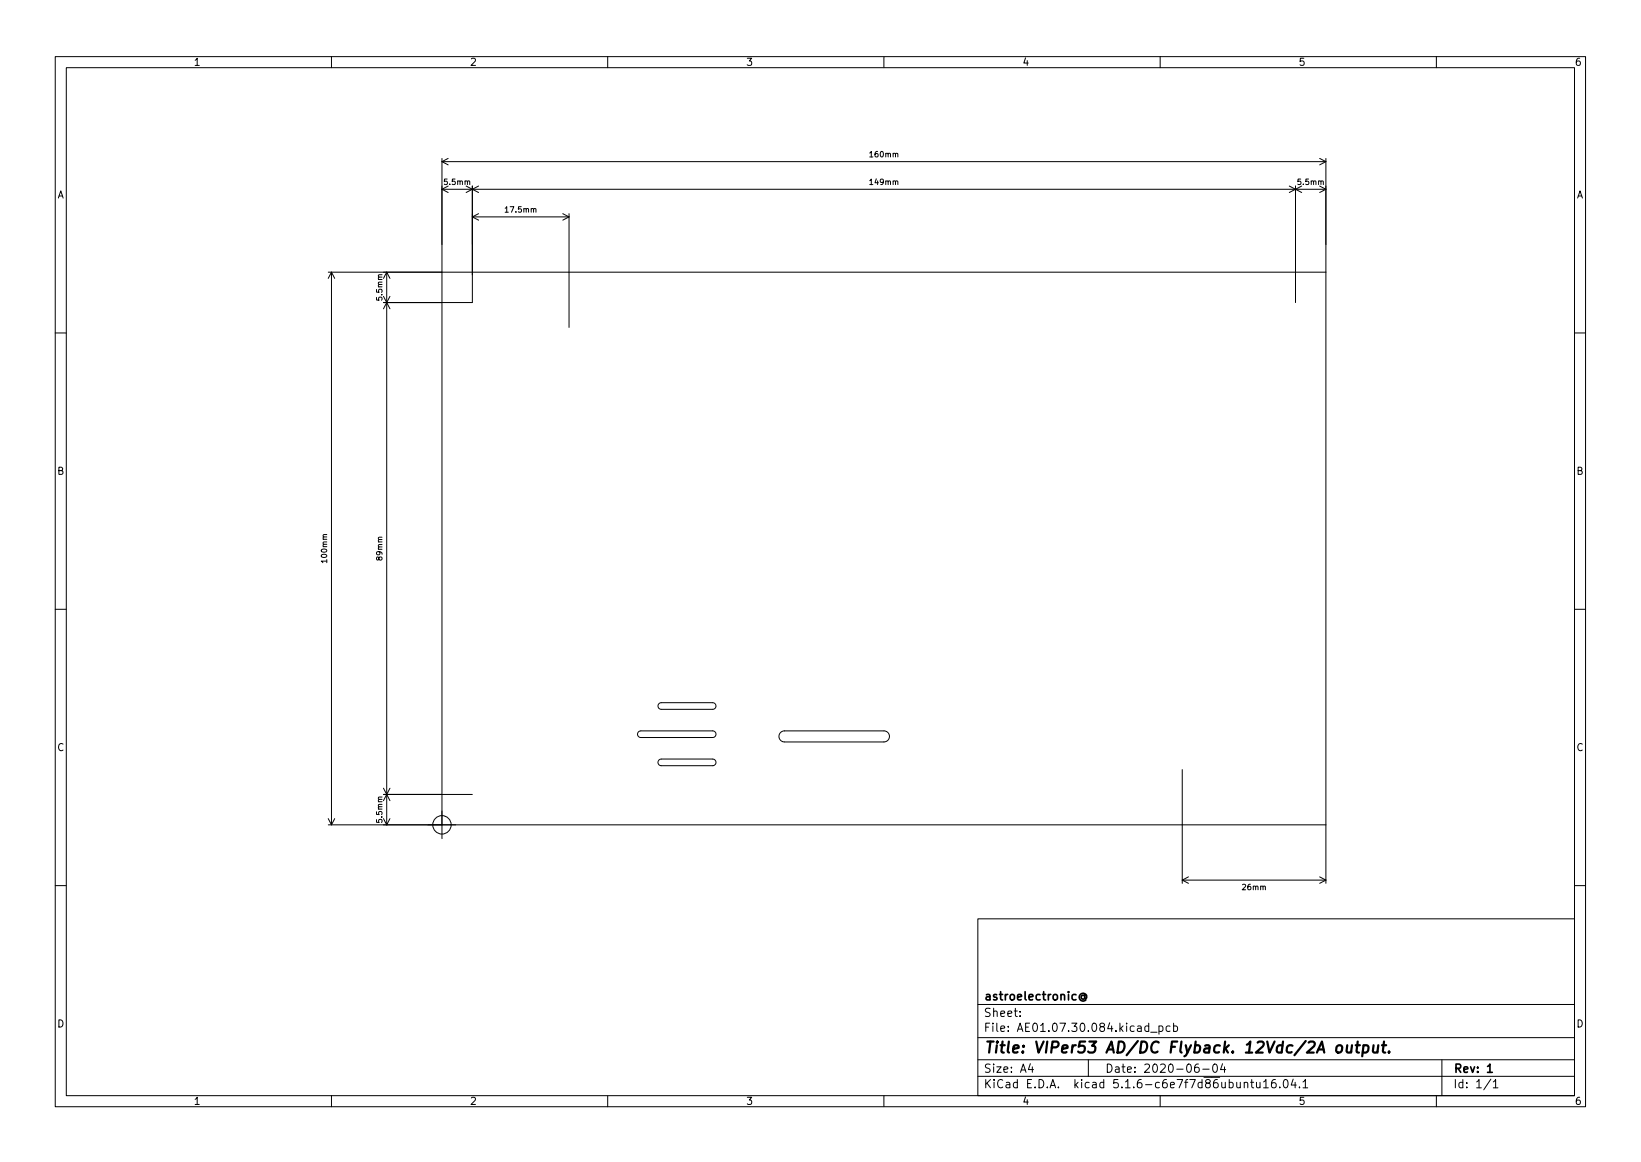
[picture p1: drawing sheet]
<svg xmlns="http://www.w3.org/2000/svg" width="297mm" height="210mm" viewBox="0 0 297 210" stroke-linecap="round" stroke-linejoin="round" font-family="sans-serif">
<defs><g id="words">
<text font-size="2.8" x="178" y="190.6">Title: VIPer53 AD/DC Flyback. 12Vdc/2A output.</text>
<g font-size="2.1">
<text x="178" y="184">Sheet:</text>
<text x="178" y="181">astroelectronic@</text>
<text x="178" y="186.7">File: AE01.07.30.084.kicad_pcb</text>
<text x="178" y="196.9">KiCad E.D.A. kicad 5.1.6-c6e7f7d86ubuntu16.04.1</text>
<text x="178" y="194.1">Size: A4</text>
<text x="200" y="194.1">Date: 2020-06-04</text>
<text x="263" y="194.1">Rev: 1</text>
<text x="263" y="196.9">Id: 1/1</text>
</g>
<g font-size="1.8">
<text x="35" y="11.9">1</text>
<text x="85" y="11.9">2</text>
<text x="135" y="11.9">3</text>
<text x="185" y="11.9">4</text>
<text x="235" y="11.9">5</text>
<text x="285" y="11.9">6</text>
<text x="10.3" y="35.9">A</text>
<text x="285.3" y="35.9">A</text>
<text x="10.3" y="85.9">B</text>
<text x="285.3" y="85.9">B</text>
<text x="10.3" y="135.9">C</text>
<text x="285.3" y="135.9">C</text>
<text x="10.3" y="185.9">D</text>
<text x="285.3" y="185.9">D</text>
<text x="35" y="199.9">1</text>
<text x="85" y="199.9">2</text>
<text x="135" y="199.9">3</text>
<text x="185" y="199.9">4</text>
<text x="235" y="199.9">5</text>
<text x="285" y="199.9">6</text>
</g>
<g font-size="1.4">
<text x="157.6" y="28.4">160mm</text>
<text x="80.5" y="33.4">5.5mm</text>
<text x="157.6" y="33.4">149mm</text>
<text x="235" y="33.4">5.5mm</text>
<text x="91.7" y="38.4">17.5mm</text>
<text x="69.2" y="54.2" transform="rotate(-90 69.2 54.2)">5.5mm</text>
<text x="59.2" y="101.6" transform="rotate(-90 59.2 101.6)">100mm</text>
<text x="69.2" y="101.3" transform="rotate(-90 69.2 101.3)">89mm</text>
<text x="69.2" y="148.7" transform="rotate(-90 69.2 148.7)">5.5mm</text>
<text x="225" y="161">26mm</text>
</g>
</g></defs>
<g fill="none" stroke="#000" stroke-width=".18">
<path d="M10 10.2h277v190.1h-277zM12 12.2h273v186.1h-273zM60 10.2v2M110 10.2v2M160 10.2v2M210 10.2v2M260 10.2v2M80 28.7v123M80 34.2h160M80 34.2l1.1 .6M80 29.2h160M80 29.2l1.1 .6"/>
<path d="M81.1 33.7l-1.1 .5M81.1 28.7l-1.1 .5M84.4 33.7l2.2 1.1M85.5 33.7v21h-16.1M85.5 39.2h17.5M85.5 39.2l1.1 .6M86.6 38.7l-1.1 .5M86.6 33.7l-2.2 1.1M101.9 38.7l1.1 .5M103 38.7v20.5M103 39.2l-1.1 .6M233.4 33.7l2.2 1.1"/>
<path d="M234.5 33.7v21M235.6 33.7l-2.2 1.1M238.9 33.7l1.1 .5M238.9 28.7l1.1 .5M240 28.7v131.1M240 34.2l-1.1 .6M240 29.2l-1.1 .6M59.4 49.2h180.6M60 49.2v100M60 49.2l.6 1.2M60 49.2l-.6 1.2M69.4 53.6l1.2 2.3"/>
<path d="M70 49.2v100M70 49.2l.6 1.2M70 49.2l-.6 1.2M70.6 53.6l-1.2 2.3M10 60.2h2M285 60.2h2M10 110.2h2M285 110.2h2M115.6 132.4l.4-.2h13a.6 .6 0 0 1 .6 .6 .6 .6 0 0 1-.6 .6h-13a.6 .6 0 0 1-.6-.3 .6 .6 0 0 1 .2-.7zM119.3 137.5l.4-.2h9.3a.6 .6 0 0 1 .6 .6 .6 .6 0 0 1-.6 .6h-9.3a.6 .6 0 0 1-.6-.3 .6 .6 0 0 1 .2-.7zM119.3 127.3l.4-.2h9.3a.6 .6 0 0 1 .6 .6 .6 .6 0 0 1-.6 .6h-9.3a.6 .6 0 0 1-.6-.3 .6 .6 0 0 1 .2-.7zM141.3 132.5l.7-.3h18a1 1 0 0 1 1 1 1 1 0 0 1-1 1h-18a1 1 0 0 1-.9-.6 1 1 0 0 1 .2-1.1z"/>
<path d="M214 139.2v20.6M59.4 149.2h180.6M59.4 148.1l.6 1.1M60.6 148.1l-.6 1.1M69.4 143.7h16.1M69.4 142.6l1.2 2.3M69.4 148.1l.6 1.1M70.6 142.6l-1.2 2.3M70.6 148.1l-.6 1.1M214 159.2h26M214 159.2l1.1 .6M215.1 158.7l-1.1 .5"/>
<path d="M238.9 158.7l1.1 .5M240 159.2l-1.1 .6M10 160.2h2M177 166.3h108v32h-108zM285 160.2h2M60 198.3v2M110 198.3v2M160 198.3v2M177 194.8h108M177 191.8h108M177 187.8h108M177 181.8h108"/>
<path d="M184.6 183.8v.1M184.6 183v.1M186.5 192.5l-.4 1h1M186.9 193v1M197 191.8v3M208.3 186.8h1.1M209.8 185.7l.4-.1 .3 .3v.4l-.1 .3h-.6M209.8 185.6v1.5M210 198.3v2M211.8 185.7l-.4-.1-.3 .3v.4l.1 .3h.6M212.4 185.7l.5-.1 .2 .3v.4l-.1 .3h-.6M212.4 185.1v1.5"/>
<path d="M216.9 192.5a.59 .59 0 0 0-.7 .7v.5l.2 .3h.4l.2-.1 .1-.5-.2-.2-.4-.1-.3 .3M217.7 193.5h1.2M219.6 192.7l.3-.2a.8 .8 0 0 1 .5 .8 .8 .8 0 0 1-.5 .7l-.3-.1-.1-.4zM221.3 192.5l-.4 1h1M221.6 193v1M225.2 196l.2-.2 .4 .1 .1 .9M226.4 195.8h.5M226.6 195.3v1.3l.3 .2M227.4 195.8l.1 1h.4l.2-.1M228.1 195.8v1M228.7 195.8l.4-.5v1.5M228.7 196.8h.9"/>
<path d="M230.9 195.3a.59 .59 0 0 0-.8 .7v.5l.2 .3h.4l.2-.1 .1-.5-.1-.2-.5-.1-.3 .3M231.6 196.7v.1M232.5 195.4l.1-.1a.8 .8 0 0 1 .6 .8 .8 .8 0 0 1-.6 .7 1 1 0 0 1-.1-1.4zM234.1 195.3l-.4 1h.9M234.4 195.8v1M235.2 196.7v.1M235.9 195.8l.4-.5v1.5M235.9 196.8h.8M260 198.3v2M261 191.8v6.5M269.9 195.3l-1.3 1.9M270.3 195.8l.4-.5v1.5"/>
<path d="M270.3 196.8h.8"/>
<circle cx="80" cy="149.2" r="1.67"/>
</g>
<path d="M196.3 180.2a.36 .36 0 0 0-.5 0 .36 .36 0 0 0 0 .5 .36 .36 0 0 0 .5-.1M196.3 180.1v.5l.2 .1a.63 .63 0 0 0-.2-1 .63 .63 0 0 0-.9 .4 .7 .7 0 0 0 .3 .9 .7 .7 0 0 0 .9-.1M269.3 193l.4-.5v1.5M269.3 194h.8" fill="none" stroke="#000" stroke-width=".3"/>
<path d="M242 189.3a.52 .52 0 0 1 .6-.2 .52 .52 0 0 1 .4 .4l-.1 .6a.55 .55 0 0 1-.5 .4 .55 .55 0 0 1-.6-.4zM243.9 189.1l-.1 1.3a.57 .57 0 0 0 .8-.1M244.7 189.1l-.1 1.4M245.4 189.1h.8M245.8 188.5l-.3 1.7 .1 .2 .4 .1M246.8 189.2l.2-.1 .6 .1 .1 .3v.6a.66 .66 0 0 1-1 .3M246.8 189.1l-.2 2M248.6 189.1v1.3a.57 .57 0 0 0 .7-.1M249.5 189.1l-.2 1.4M250.2 189.1h.7M250.5 188.5l-.2 1.7 .1 .2 .4 .1M251.4 190.3l.1 .1-.1 .1-.1-.1 .1-.1v.2" fill="none" stroke="#000" stroke-width=".4"/>
<use href="#words"/>
</svg>
